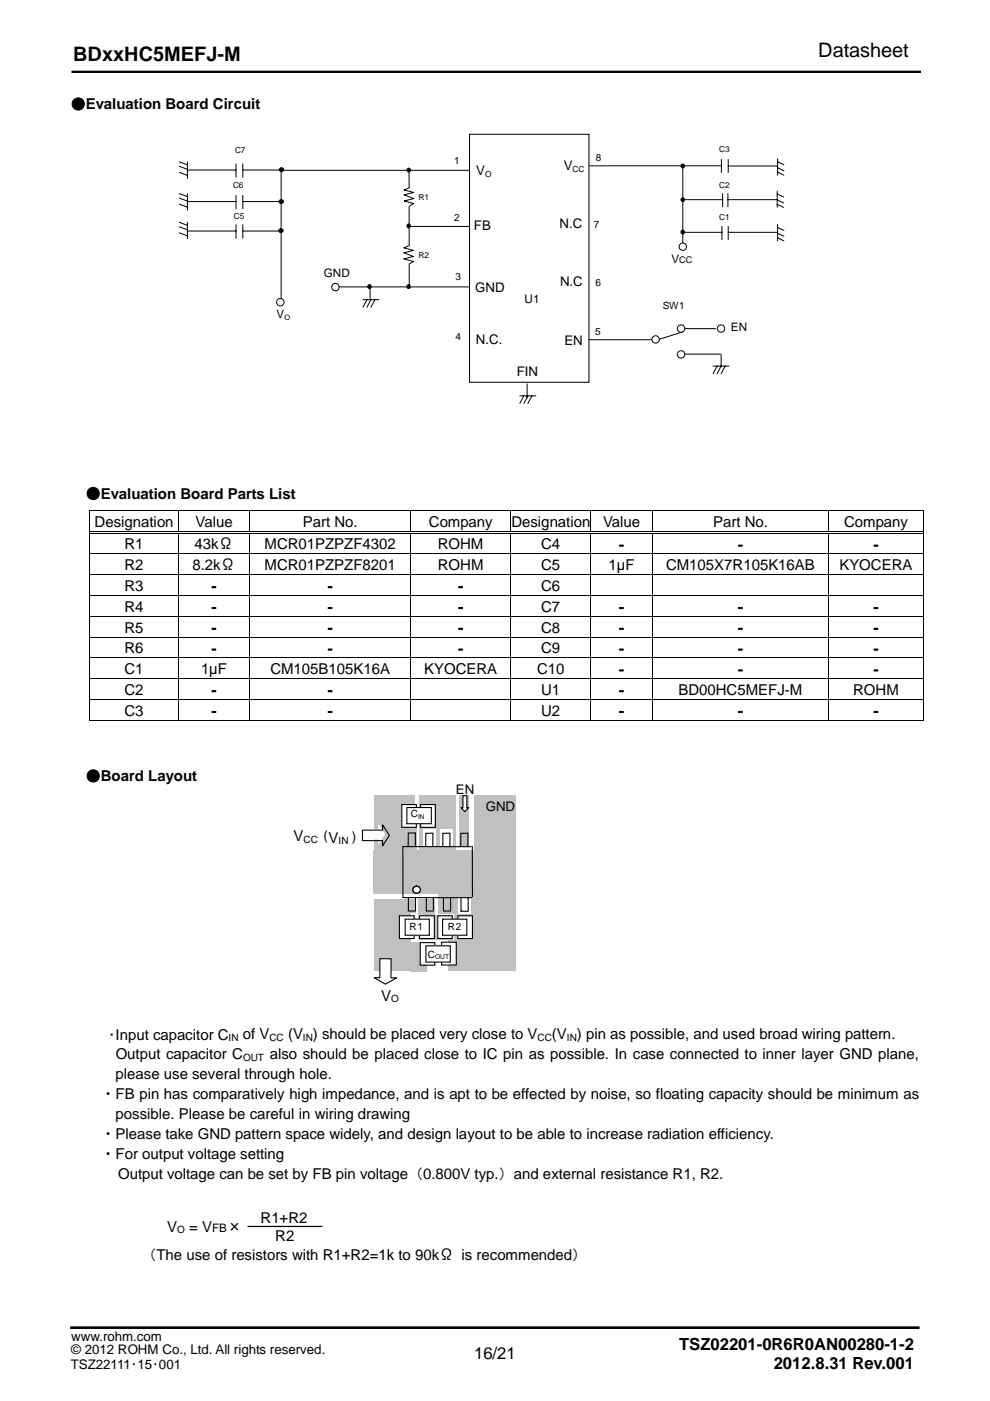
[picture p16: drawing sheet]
<svg xmlns="http://www.w3.org/2000/svg" width="210mm" height="297mm" viewBox="0 0 210 297" stroke-linecap="round" stroke-linejoin="round" font-family="sans-serif">
<defs><g id="words">
<g font-size="4.2">
<text x="15.5" y="12.9">BDxxHC5MEFJ-M</text>
<text x="173.6" y="12.1">Datasheet</text>
</g>
<g font-size="3.5">
<text x="144" y="286.2">TSZ02201-0R6R0AN00280-1-2</text>
<text x="100.6" y="288.2">16/21</text>
<text x="164.1" y="290.3">2012.8.31 Rev.001</text>
</g>
<g font-size="3.2">
<text x="15" y="23.2">●Evaluation Board Circuit</text>
<text x="18.2" y="105.8">●Evaluation Board Parts List</text>
<text x="20.1" y="111.7">Designation</text>
<text x="41.5" y="111.7">Value</text>
<text x="64.2" y="111.7">Part No.</text>
<text x="91" y="111.7">Company</text>
<text x="108.5" y="111.7">Designation</text>
<text x="127.9" y="111.7">Value</text>
<text x="151.2" y="111.7">Part No.</text>
<text x="179" y="111.7">Company</text>
<text x="26.4" y="116.5">R1</text>
<text x="41.3" y="116.5">43kΩ</text>
<text x="56.1" y="116.5">MCR01PZPZF4302</text>
<text x="92.9" y="116.5">ROHM</text>
<text x="114.8" y="116.5">C4</text>
<text x="130.2" y="116.5">‐</text>
<text x="155.4" y="116.5">‐</text>
<text x="184.2" y="116.5">‐</text>
<text x="26.4" y="120.9">R2</text>
<text x="26.4" y="125.3">R3</text>
<text x="40.8" y="120.9">8.2kΩ</text>
<text x="43.8" y="125.3">‐</text>
<text x="56.1" y="120.9">MCR01PZPZF8201</text>
<text x="68.4" y="125.3">‐</text>
<text x="92.9" y="120.9">ROHM</text>
<text x="96.1" y="125.3">‐</text>
<text x="114.8" y="120.9">C5</text>
<text x="114.8" y="125.3">C6</text>
<text x="129.1" y="120.9">1µF</text>
<text x="141.3" y="120.9">CM105X7R105K16AB</text>
<text x="178" y="120.9">KYOCERA</text>
<text x="26.4" y="129.7">R4</text>
<text x="43.8" y="129.7">‐</text>
<text x="68.4" y="129.7">‐</text>
<text x="96.1" y="129.7">‐</text>
<text x="114.8" y="129.7">C7</text>
<text x="130.2" y="129.7">‐</text>
<text x="155.4" y="129.7">‐</text>
<text x="184.2" y="129.7">‐</text>
<text x="26.4" y="134.1">R5</text>
<text x="43.8" y="134.1">‐</text>
<text x="68.4" y="134.1">‐</text>
<text x="96.1" y="134.1">‐</text>
<text x="114.8" y="134.1">C8</text>
<text x="130.2" y="134.1">‐</text>
<text x="155.4" y="134.1">‐</text>
<text x="184.2" y="134.1">‐</text>
<text x="26.4" y="138.5">R6</text>
<text x="26.4" y="143">C1</text>
<text x="42.6" y="143">1µF</text>
<text x="43.8" y="138.5">‐</text>
<text x="57.4" y="143">CM105B105K16A</text>
<text x="68.4" y="138.5">‐</text>
<text x="90" y="143">KYOCERA</text>
<text x="96.1" y="138.5">‐</text>
<text x="113.9" y="143">C10</text>
<text x="114.8" y="138.5">C9</text>
<text x="130.2" y="138.5">‐</text>
<text x="130.2" y="143">‐</text>
<text x="155.4" y="138.5">‐</text>
<text x="155.4" y="143">‐</text>
<text x="184.2" y="138.5">‐</text>
<text x="184.2" y="143">‐</text>
<text x="26.4" y="147.4">C2</text>
<text x="43.8" y="147.4">‐</text>
<text x="68.4" y="147.4">‐</text>
<text x="114.8" y="147.4">U1</text>
<text x="130.2" y="147.4">‐</text>
<text x="143.9" y="147.4">BD00HC5MEFJ-M</text>
<text x="181" y="147.4">ROHM</text>
<text x="26.4" y="151.8">C3</text>
<text x="43.8" y="151.8">‐</text>
<text x="68.4" y="151.8">‐</text>
<text x="114.8" y="151.8">U2</text>
<text x="130.2" y="151.8">‐</text>
<text x="155.4" y="151.8">‐</text>
<text x="184.2" y="151.8">‐</text>
<text x="18.2" y="165.6">●Board Layout</text>
<text x="62.3" y="178.4">V</text>
<text x="80.8" y="212.2">V</text>
<text x="22.9" y="220.4">･Input capacitor C</text>
<text x="51.5" y="220.4">of V</text>
<text x="61.1" y="220.4">(V ) should be placed very close to V</text>
<text x="117.1" y="220.4">(V ) pin as possible, and used broad wiring pattern.</text>
<text x="24.5" y="224.6">Output capacitor C</text>
<text x="57.2" y="224.6">also should be placed close to IC pin as possible. In case connected to inner layer GND plane,</text>
<text x="21.4" y="233.1">・FB pin has comparatively high impedance, and is apt to be effected by noise, so floating capacity should be minimum as</text>
<text x="24.5" y="228.9">please use several through hole.</text>
<text x="24.5" y="237.3">possible. Please be careful in wiring drawing</text>
<text x="21.4" y="241.5">・Please take GND pattern space widely, and design layout to be able to increase radiation efficiency.</text>
<text x="21.4" y="245.8">・For output voltage setting</text>
<text x="25.1" y="250">Output voltage can be set by FB pin voltage（0.800V typ.）and external resistance R1, R2.</text>
<text x="35.5" y="261.1">V</text>
<text x="40.1" y="261.1">= V</text>
<text x="48.2" y="261.1">×</text>
<text x="55.3" y="259.2">R1+R2</text>
<text x="58.4" y="263">R2</text>
<text x="30" y="267.1">（The use of resistors with R1+R2=1k to 90kΩ is recommended）</text>
</g>
<g font-size="2.8">
<text x="101" y="37.2">V</text>
<text x="119.6" y="36.1">V</text>
<text x="100.5" y="48.8">FB</text>
<text x="118.7" y="48.4">N.C</text>
<text x="100.8" y="61.9">GND</text>
<text x="118.8" y="60.7">N.C</text>
<text x="100.9" y="72.9">N.C.</text>
<text x="119.7" y="73.1">EN</text>
<text x="109.6" y="79.7">FIN</text>
<text x="96.7" y="168.3">EN</text>
<text x="103" y="171.9">GND</text>
<text x="68.6" y="178.1">(V</text>
<text x="74.7" y="178.3">)</text>
<text x="15.1" y="287.1">© 2012 ROHM Co., Ltd. All rights reserved.</text>
<text x="15.1" y="284.3">www.rohm.com</text>
<text x="15" y="290.3">TSZ22111･15･001</text>
</g>
<g font-size="2.5">
<text x="68.7" y="58.6">GND</text>
<text x="142.4" y="55.8">V</text>
<text x="111.3" y="64.2">U1</text>
<text x="58.7" y="67.5">V</text>
<text x="155" y="70.2">EN</text>
<text x="45" y="261.1">FB</text>
</g>
<g font-size="2.1">
<text x="96.3" y="34.7">1</text>
<text x="126.3" y="34.2">8</text>
<text x="96.3" y="46.9">2</text>
<text x="126" y="48.3">7</text>
<text x="96.6" y="59.3">3</text>
<text x="126.3" y="60.6">6</text>
<text x="140.6" y="65.5">SW1</text>
<text x="96.6" y="72">4</text>
<text x="126.2" y="71">5</text>
<text x="87.1" y="173.3">C</text>
<text x="64.4" y="178.8">CC</text>
<text x="71.8" y="179">IN</text>
<text x="86.8" y="197.2">R1</text>
<text x="95" y="197.1">R2</text>
<text x="90.8" y="203.1">C</text>
<text x="83" y="212.5">O</text>
<text x="48.5" y="220.7">IN</text>
<text x="57.1" y="220.7">CC</text>
<text x="64.3" y="220.7">IN</text>
<text x="114" y="220.7">CC</text>
<text x="120.2" y="220.7">IN</text>
<text x="51.5" y="225">OUT</text>
<text x="37.6" y="261.5">O</text>
</g>
<text font-size="1.9" x="144.1" y="55.8">CC</text>
<g font-size="1.8">
<text x="49.8" y="32.5">C7</text>
<text x="152.6" y="32.2">C3</text>
<text x="49.4" y="39.8">C6</text>
<text x="102.9" y="37.5">O</text>
<text x="121.5" y="36.4">CC</text>
<text x="152.6" y="39.8">C2</text>
<text x="49.6" y="46.4">C5</text>
<text x="88.8" y="42.4">R1</text>
<text x="152.6" y="46.6">C1</text>
<text x="88.8" y="54.7">R2</text>
</g>
<text font-size="1.6" x="60.3" y="67.9">O</text>
<g font-size="1.4">
<text x="88.7" y="173.7">IN</text>
<text x="92.3" y="203.4">OUT</text>
</g>
</g></defs>
<path d="M15 281.5h179.9" fill="none" stroke="#010101" stroke-width=".3"/>
<path d="M15.3 15.1h179.9v.3h-179.9zM59.9 36.1h40M86.8 36.2v25M86.8 48h14.2M77 63.5h3.4M77.8 63.5l-.8 1.6M78.7 63.5l-.9 1.6M79.5 63.5l-.8 1.6M15 281.3h179.9v.3h-179.9z" fill="none" stroke="#010101" stroke-width=".21"/>
<path d="M15.3 15.2h179.9" fill="none" stroke="#010101" stroke-width=".28"/>
<g fill="#000">
<path d="M18.9 108.2h.2v.2h-.2zM18.9 112.6h.2v.5h-.2zM37.8 113.1h.2zM37.8 112.6h.5v.2h-.5zM37.8 112.9h.5v.2h-.5zM52.9 113.1h.1zM52.9 112.6h.5v.2h-.5zM52.9 112.9h.5v.2h-.5zM87 113.1h.2zM87 112.6h.5v.2h-.5zM87 112.9h.5v.2h-.5zM108.2 113.1h.2z"/>
<path d="M108.2 112.6h.5v.2h-.5zM108.2 112.9h.5v.2h-.5zM125.2 113.1h.2zM125.2 112.6h.6v.2h-.6zM125.2 112.9h.6v.2h-.6zM138.2 113.1h.2zM138.2 112.6h.5v.2h-.5zM138.2 112.9h.5v.2h-.5zM175.7 113.1h.2zM175.7 112.6h.5v.2h-.5zM175.7 112.9h.5v.2h-.5zM195.7 108.2h.2v.2h-.2z"/>
<path d="M195.7 112.6h.2v.5h-.2zM195.7 152.6h.2v.2h-.2z"/>
</g>
<g fill="none" stroke="#000" stroke-width=".21">
<path d="M18.9 108.3h177M18.9 117.4h177M19 108.4v4.2M19 113.1v4.2M19 117.5v4.3M19.1 112.7h18.7M19.1 113h18.7M37.9 108.4v4.2M37.9 113.1v4.2M37.9 117.5v4.3M38.3 112.7h14.6M38.3 113h14.6"/>
<path d="M52.9 108.4v4.2M52.9 113.1v4.2M52.9 117.5v4.3M53.4 112.7h33.6M53.4 113h33.6M87.1 108.4v4.2M87.1 113.1v4.2M87.1 117.5v4.3M87.5 112.7h20.7M87.5 113h20.7M108.3 108.4v4.2M108.3 113.1v4.2"/>
<path d="M108.3 117.5v4.3M108.7 112.7h16.5M108.7 113h16.5M125.3 108.4v4.2M125.3 113.1v4.2M125.3 117.5v4.3M125.8 112.7h12.4M125.8 113h12.4M138.3 108.4v4.2M138.3 113.1v4.2M138.3 117.5v4.3M138.7 112.7h37"/>
<path d="M138.7 113h37M175.8 108.4v4.2M175.8 113.1v4.2M175.8 117.5v4.3M176.2 112.7h19.5M176.2 113h19.5M195.8 108.4v4.2M195.8 113.1v4.2M195.8 117.5v4.3M18.9 121.8h177M18.9 126.3h177M18.9 130.7h177"/>
<path d="M18.9 135.1h177M18.9 139.5h177M19 121.9v4.3M19 126.3v4.3M19 130.7v4.3M19 135.1v4.3M19 139.6v4.2M37.9 121.9v4.3M37.9 126.3v4.3M37.9 130.7v4.3M37.9 135.1v4.3M37.9 139.6v4.2"/>
<path d="M52.9 121.9v4.3M52.9 126.3v4.3M52.9 130.7v4.3M52.9 135.1v4.3M52.9 139.6v4.2M87.1 121.9v4.3M87.1 126.3v4.3M87.1 130.7v4.3M87.1 135.1v4.3M87.1 139.6v4.2M108.3 121.9v4.3M108.3 126.3v4.3"/>
<path d="M108.3 130.7v4.3M108.3 135.1v4.3M108.3 139.6v4.2M125.3 121.9v4.3M125.3 126.3v4.3M125.3 130.7v4.3M125.3 135.1v4.3M125.3 139.6v4.2M138.3 121.9v4.3M138.3 126.3v4.3M138.3 130.7v4.3M138.3 135.1v4.3"/>
<path d="M138.3 139.6v4.2M175.8 121.9v4.3M175.8 126.3v4.3M175.8 130.7v4.3M175.8 135.1v4.3M175.8 139.6v4.2M195.8 121.9v4.3M195.8 126.3v4.3M195.8 130.7v4.3M195.8 135.1v4.3M195.8 139.6v4.2M18.9 143.9h177"/>
<path d="M18.9 148.3h177M18.9 152.7h18.9M19 144v4.2M19 148.4v4.4M37.9 144v4.2M37.9 148.4v4.4M38 152.7h14.9M52.9 144v4.2M52.9 148.4v4.4M53 152.7h34M87.1 144v4.2M87.1 148.4v4.4"/>
<path d="M87.2 152.7h21M108.3 144v4.2M108.3 148.4v4.4M108.4 152.7h16.8M125.3 144v4.2M125.3 148.4v4.4M125.4 152.7h12.8M138.3 144v4.2M138.3 148.4v4.4M138.4 152.7h37.3M175.8 144v4.2M175.8 148.4v4.4"/>
<path d="M175.9 152.7h19.8M195.8 144v4.2M195.8 148.4v4.4"/>
</g>
<path d="M52.6 260h15.7" fill="none" stroke="#010101" stroke-width=".26"/>
<path d="M99.6 28.5h25.3v52.5h-25.3z" fill="#fff"/>
<path d="M99.6 28.5h25.3v52.5h-25.3zM124.9 72h13.6" fill="none" stroke="#010101" stroke-width=".21"/>
<circle cx="139.1" cy="72" r=".79" fill="#fff"/>
<circle cx="139.1" cy="72" r=".79" fill="none" stroke="#010101" stroke-width=".21"/>
<path d="M85.7 39.8h2v3.9h-2z" fill="#fff"/>
<path d="M86.9 39.8l-1.2 .5 2.1 .5-2.1 .5 2.1 .8-2.1 .5 2.1 .6-.9 .5" fill="none" stroke="#010101" stroke-width=".21"/>
<path d="M85.7 52h2v3.9h-2z" fill="#fff"/>
<g fill="none" stroke="#010101" stroke-width=".21">
<path d="M144.8 35.3v17M153 33.8v2.8M154.5 33.8v2.8M154.5 35.2h10.4M164.9 33.7v3.4M164.9 36.5l1.4 .6M164.9 35.6l1.4 .6M164.9 34.3l1.4 .6M86.8 52l-1.1 .6 2 .5-2 .5 2 .8-2 .5 2 .5-.9 .5M145 49.3h8.2M145 42.3h8.1M153.1 48v2.8"/>
<path d="M153.3 41v2.9M154.4 42.3h10.4M154.4 41v2.9M154.5 49.3h10.4M154.5 48v2.8M164.8 40.5v3.5M164.8 43.3l1.4 .7M164.8 42.4l1.4 .6M164.8 41.1l1.4 .7M164.9 47.6v3.5M164.9 50.4l1.4 .7M164.9 49.5l1.4 .6"/>
<path d="M164.9 48.2l1.4 .7"/>
</g>
<circle cx="144.8" cy="35.2" r=".4" fill="#010101"/>
<circle cx="144.8" cy="35.2" r=".4" fill="none" stroke="#010101" stroke-width=".21"/>
<circle cx="144.8" cy="42.3" r=".39" fill="#010101"/>
<circle cx="144.8" cy="42.3" r=".39" fill="none" stroke="#010101" stroke-width=".21"/>
<circle cx="144.8" cy="49.2" r=".4" fill="#010101"/>
<circle cx="144.8" cy="49.2" r=".4" fill="none" stroke="#010101" stroke-width=".21"/>
<circle cx="144.8" cy="52.3" r=".78" fill="#fff"/>
<g fill="none" stroke="#010101" stroke-width=".21">
<path d="M38 34.3l1.7 .6M38 35.3l1.7 .6M38 36.6l1.7 .6M39.8 34.3v3.5M39.9 36h10.1M50.1 34.8v2.8M51.5 34.8v2.8M51.6 36h8M59.6 36v27.2M125 35.2h27.9M38 47.1l1.7 .7M38 48.1l1.7 .6"/>
<path d="M38 49.4l1.7 .6M38 41l1.7 .7M38 42l1.7 .6M38 43.3l1.7 .6M39.8 41v3.6M39.8 47.1v3.5M39.9 49h10.1M39.9 42.7h10.1M50.1 41.4v2.9M50.1 47.7v2.8M51.5 41.4v2.9M51.5 47.7v2.8"/>
<path d="M51.6 49h8M51.6 42.7h8"/>
<circle cx="144.8" cy="52.3" r=".78"/>
</g>
<circle cx="59.7" cy="36" r=".45" fill="#010101"/>
<circle cx="59.7" cy="36" r=".45" fill="none" stroke="#010101" stroke-width=".21"/>
<circle cx="59.6" cy="42.8" r=".44" fill="#010101"/>
<circle cx="59.6" cy="42.8" r=".44" fill="none" stroke="#010101" stroke-width=".21"/>
<circle cx="59.6" cy="48.9" r=".45" fill="#010101"/>
<circle cx="59.6" cy="48.9" r=".45" fill="none" stroke="#010101" stroke-width=".21"/>
<circle cx="59.5" cy="64.1" r=".78" fill="#fff"/>
<circle cx="59.5" cy="64.1" r=".78" fill="none" stroke="#010101" stroke-width=".21"/>
<circle cx="86.7" cy="47.9" r=".4" fill="#010101"/>
<circle cx="86.7" cy="47.9" r=".4" fill="none" stroke="#010101" stroke-width=".21"/>
<circle cx="86.7" cy="36" r=".4" fill="#010101"/>
<g fill="none" stroke="#010101" stroke-width=".21">
<path d="M71.4 60.8h28.1"/>
<circle cx="86.7" cy="36" r=".4"/>
</g>
<circle cx="71.1" cy="60.9" r=".78" fill="#fff"/>
<circle cx="71.1" cy="60.9" r=".78" fill="none" stroke="#010101" stroke-width=".21"/>
<circle cx="86.7" cy="60.7" r=".39" fill="#010101"/>
<g fill="none" stroke="#010101" stroke-width=".21">
<path d="M144.9 70.3l-4.9 1.6"/>
<circle cx="86.7" cy="60.7" r=".39"/>
</g>
<circle cx="144.4" cy="69.7" r=".79" fill="#fff"/>
<circle cx="144.4" cy="69.7" r=".79" fill="none" stroke="#010101" stroke-width=".21"/>
<circle cx="152.9" cy="69.7" r=".79" fill="#fff"/>
<g fill="none" stroke="#010101" stroke-width=".21">
<path d="M144.5 75.1h8.4"/>
<circle cx="152.9" cy="69.7" r=".79"/>
</g>
<circle cx="144.4" cy="75.1" r=".79" fill="#fff"/>
<g fill="none" stroke="#010101" stroke-width=".21">
<path d="M78.5 60.6v2.8M145.3 69.7h6.5M151.2 77.6h3.4M152.1 77.6l-.9 1.6M153 75.2v2.4l-.9 1.6M153.8 77.6l-.8 1.6"/>
<circle cx="144.4" cy="75.1" r=".79"/>
</g>
<circle cx="78.4" cy="60.7" r=".39" fill="#010101"/>
<g fill="none" stroke="#010101" stroke-width=".21">
<path d="M110.3 83.9h3.4M111.1 83.9l-.8 1.6M111.8 81.4v2.9M112 83.9l-.9 1.6M112.8 83.9l-.8 1.6"/>
<circle cx="78.4" cy="60.7" r=".39"/>
</g>
<g fill="#c0c0c0">
<path d="M85.7 190.7h2.6v3h-2.6z"/>
<path d="M87 199.7h3.4v6.2h-3.4z"/>
<path d="M79.3 190.7h7.7v15.2h-7.7z"/>
<path d="M88.7 190.8h3.6v3.2h-3.6z"/>
<path d="M88.7 194h7.4v5.3h-7.4z"/>
<path d="M86.1 175.3h2.3v4.8h-2.3z"/>
<path d="M86.1 168.6h1.8v2.4h-1.8z"/>
<path d="M79.3 168.6h7.3v11.5h-7.3z"/>
<path d="M97.4 168.6h2.1v10.8h-2.1z"/>
<path d="M95.1 199.4h3.4v6.4h-3.4z"/>
<path d="M96.4 193.5h4.4v12.3h-4.4z"/>
<path d="M100.7 168.6h8.7v37.2h-8.7z"/>
<path d="M89 168.5h7.7v13.7h-7.7z"/>
</g>
<path d="M80.6 203.3h2.4l-.1 4h1.2l-2.4 1.4-2.3-1.4h1.2z" fill-rule="evenodd" fill="#fff"/>
<path d="M80.6 203.3h2.4l-.1 4h1.2l-2.4 1.4-2.3-1.4h1.2z" fill="none" stroke="#010101" stroke-width=".23"/>
<path d="M98.2 168.7h.8v2.5h.4l-.8 .9-.8-.9h.4z" fill-rule="evenodd" fill="#fff"/>
<path d="M98.2 168.7h.8v2.5h.4l-.8 .9-.8-.9h.4z" fill="none" stroke="#010101" stroke-width=".23"/>
<path d="M75.9 175.8h4.3v-1.2l1.5 2.3-1.5 2.2v-1.1h-4.3z" fill-rule="evenodd" fill="#fff"/>
<path d="M76.9 176h4.3v-1.1l1.4 2.2-1.4 2.2v-1.1h-4.3z" fill="none" stroke="#010101" stroke-width=".23"/>
<g fill="#fff">
<path d="M93.4 175.8h2.7v3.6h-2.7z"/>
<path d="M89.7 175.8h2.8v3.6h-2.8z"/>
</g>
<g fill="#c0c0c0">
<path d="M79.3 180.4h21.5v9.2h-21.5z"/>
<path d="M92.9 189.4h8.6v4.4h-8.6z"/>
</g>
<path d="M85.2 170.6h3.1v4.8h-3.1z" fill="#fff"/>
<path d="M85.2 170.6h3.1v4.8h-3.1z" fill="none" stroke="#010101" stroke-width=".23"/>
<path d="M89.2 170.6h3.1v4.8h-3.1z" fill="#fff"/>
<path d="M89.2 170.6h3.1v4.8h-3.1z" fill="none" stroke="#010101" stroke-width=".23"/>
<path d="M86.1 171.2h5.2v3.4h-5.2z" fill="#fff"/>
<path d="M86.3 171.2h5.2v3.4h-5.2z" fill="none" stroke="#010101" stroke-width=".23"/>
<path d="M97.2 190.4h2.7v3.4h-2.7z" fill="#fff"/>
<path d="M87.9 188h.1a.79 .79 0 0 1 1.1 .3 .79 .79 0 0 1-.3 1.1 .79 .79 0 0 1-1.1-.3 .82 .82 0 0 1 .2-1.1z" fill-rule="evenodd" fill="#fff"/>
<path d="M87.9 188h.1a.79 .79 0 0 1 1.1 .3 .79 .79 0 0 1-.3 1.1 .79 .79 0 0 1-1.1-.3 .82 .82 0 0 1 .2-1.1z" fill="none" stroke="#010101" stroke-width=".3"/>
<g fill="none" stroke="#010101" stroke-width=".23">
<path d="M85.4 179.5l.1 10.8M85.4 179.5h14.5M86.6 176.7v2.7M88.1 176.7v2.6M88.1 176.6h-1.5M90.3 176.8v2.7M91.8 176.7h-1.5M91.8 176.7v2.6M93.9 176.8v2.7M95.4 176.7h-1.5M95.4 176.7v2.6M97.7 176.8v2.7"/>
<path d="M99.2 176.7h-1.5M99.3 176.7l-.1 2.6M100.2 179.5v10.6M85.5 190.3h14.5M86.6 190.5v2.6M86.6 193.1l1.5 .1M88.1 190.3v2.7M90.4 190.5v2.6M90.4 193.1l1.5 .1M91.9 190.3v2.7M94 193.1l1.6 .1M94 190.5l.1 2.6"/>
<path d="M95.6 190.3v2.7M97.8 190.5v2.6l1.5 .1M99.3 190.4v2.6"/>
</g>
<path d="M84.7 194.2h3.1v4.8h-3.1z" fill="#fff"/>
<path d="M84.7 194.2h3.1v4.8h-3.1z" fill="none" stroke="#010101" stroke-width=".23"/>
<path d="M89 194.2h3.1v4.8h-3.1z" fill="#fff"/>
<path d="M89 194.2h3.1v4.8h-3.1z" fill="none" stroke="#010101" stroke-width=".23"/>
<path d="M85.7 194.9h5.2v3.4h-5.2z" fill="#fff"/>
<path d="M85.9 194.9h5.2v3.4h-5.2z" fill="none" stroke="#010101" stroke-width=".23"/>
<path d="M92.8 194.2h3.1v4.8h-3.1z" fill="#fff"/>
<path d="M92.9 194.2h3v4.8h-3z" fill="none" stroke="#010101" stroke-width=".23"/>
<path d="M97.1 194.2h3.1v4.8h-3.1z" fill="#fff"/>
<path d="M97.1 194.2h3.1v4.8h-3.1z" fill="none" stroke="#010101" stroke-width=".23"/>
<path d="M93.9 194.9h5.1v3.4h-5.1z" fill="#fff"/>
<path d="M93.9 194.9h5.1v3.4h-5.1z" fill="none" stroke="#010101" stroke-width=".23"/>
<path d="M89.1 199.8h3.1v4.8h-3.1z" fill="#fff"/>
<path d="M89.1 199.9h3.1v4.7h-3.1z" fill="none" stroke="#010101" stroke-width=".23"/>
<path d="M93.7 199.8h3.1v4.8h-3.1z" fill="#fff"/>
<path d="M93.7 199.8h3.1v4.8h-3.1z" fill="none" stroke="#010101" stroke-width=".23"/>
<path d="M90.3 200.5h5.2v3.5h-5.2z" fill="#fff"/>
<path d="M90.3 200.5h5.2v3.5h-5.2z" fill="none" stroke="#010101" stroke-width=".23"/>
<use href="#words"/>
</svg>
